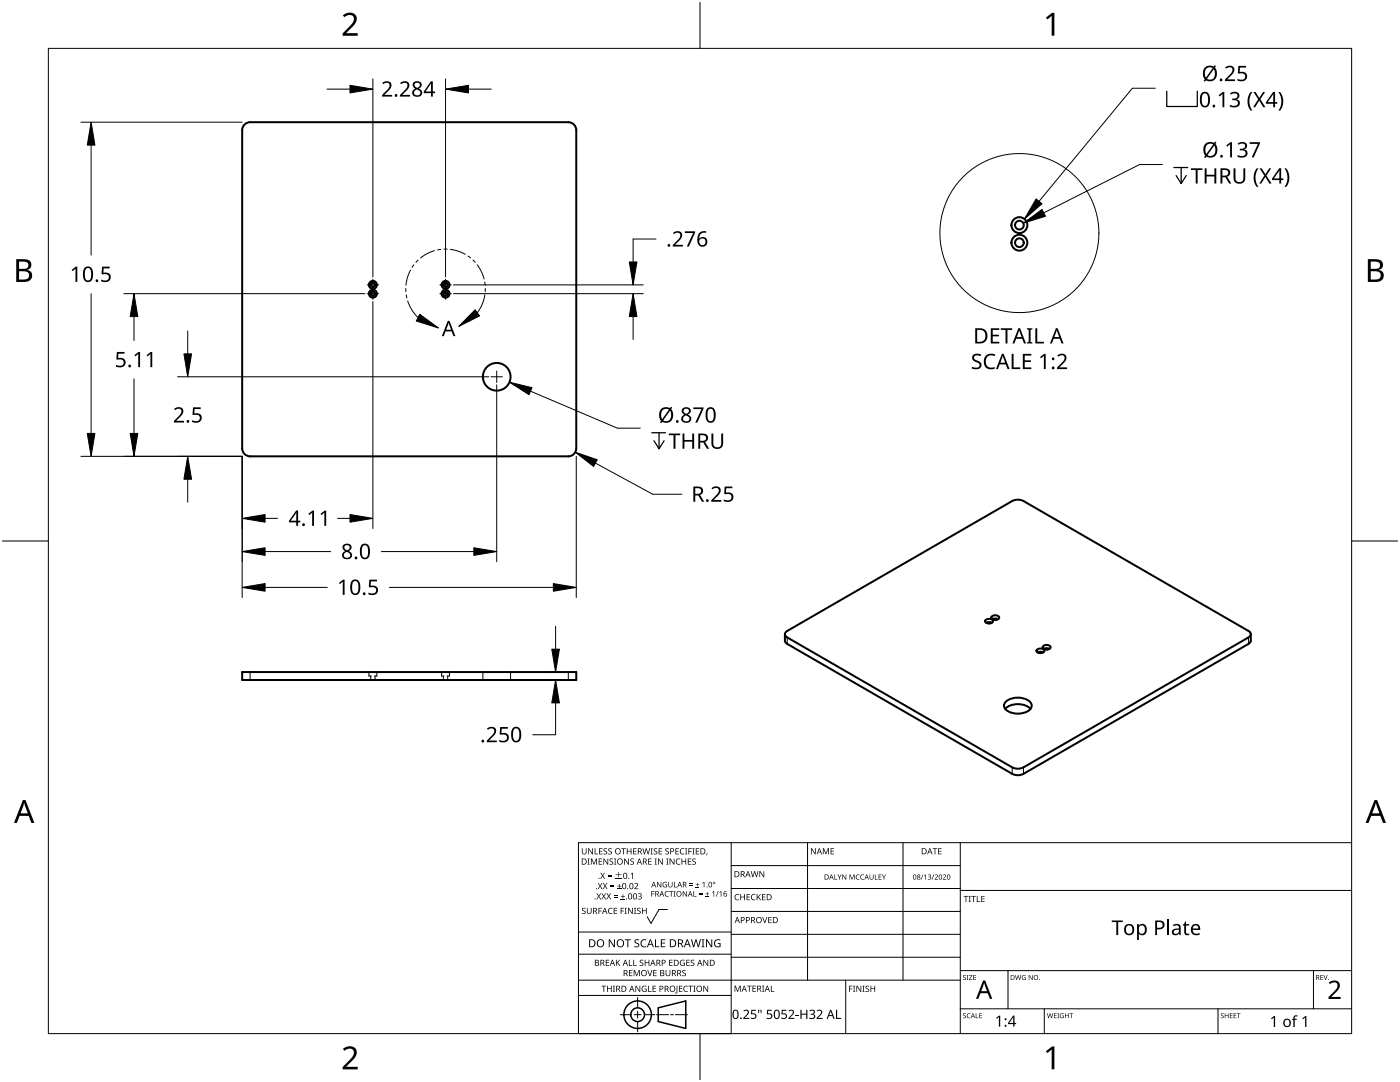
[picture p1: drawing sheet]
<svg xmlns="http://www.w3.org/2000/svg" width="279mm" height="216mm" viewBox="0 0 279 216" stroke-linecap="round" stroke-linejoin="round" font-family="sans-serif">
<path d="M73.6 134.1v.8h.5M74 134.9v.8M74.9 134.9v.8M75.2 134.1v.8h-.5M88.1 134.1v.8h.5M88.5 134.9v.8M89.4 134.9v.8M89.7 134.1v.8h-.5M96.4 134.1v1.6M101.9 134.1v1.6" fill="none" stroke="#000" stroke-width=".2"/>
<g fill="none" stroke="#000" stroke-width=".4">
<path d="M48.6 25l.8-.5 .5-.1h63.5a1.59 1.59 0 0 1 1.6 1.6v63.5a1.59 1.59 0 0 1-1.6 1.6h-63.5a1.59 1.59 0 0 1-1.6-1.6v-63.5zM48.3 134.1h66.7v1.6h-66.7zM156.6 126.5l.1 1.6 .4 .4 44.9 25.9a2.48 2.48 0 0 0 2.3 0l44.9-25.9 .4-.4v-1.6M156.9 126.1l45.1-26.1a2.48 2.48 0 0 1 2.3 0l44.9 25.9a.68 .68 0 0 1 .4 .6 .68 .68 0 0 1-.4 .7l-44.9 25.9a2.48 2.48 0 0 1-2.3 0l-44.9-25.9a.67 .67 0 0 1-.2-1.1zM196.7 123.8l.7-.3a.57 .57 0 0 1 .7 .6l-.7 .3a.57 .57 0 0 1-.7-.6zM196.8 124.3l.6-.2 .5 .2M197.2 124.4h.4M197.9 123l.7-.2a.57 .57 0 0 1 .8 .6l-.8 .3a.57 .57 0 0 1-.7-.7zM198.1 123.6l.5-.2 .6 .2M198.9 123.7h-.5M200.7 140a4 4 0 0 1 4.8 0 1.13 1.13 0 0 1-.4 1.9 3.7 3.7 0 0 1-4.6-.7l-.1-.4zM206.9 129.7l.7-.3a.57 .57 0 0 1 .8 .6l-.8 .3a.57 .57 0 0 1-.7-.6z"/>
<path d="M207.1 130.2l.5-.1 .6 .1M207.4 130.3h.5M208.2 129l.7-.3a.57 .57 0 0 1 .7 .6l-.7 .3a.57 .57 0 0 1-.7-.6zM209.1 129.6h-.5M209.4 129.5l-.5-.2-.6 .2M205.7 141.5a3.8 3.8 0 0 0-5.1 0"/>
<circle cx="74.4" cy="56.8" r=".43"/>
<circle cx="74.4" cy="58.6" r=".44"/>
<circle cx="74.4" cy="58.6" r=".79"/>
<circle cx="74.4" cy="56.8" r=".79"/>
<circle cx="88.9" cy="58.6" r=".43"/>
<circle cx="88.9" cy="56.8" r=".44"/>
<circle cx="88.9" cy="58.6" r=".79"/>
<circle cx="88.9" cy="56.8" r=".79"/>
<circle cx="203.4" cy="48.4" r=".87"/>
<circle cx="203.4" cy="44.9" r=".87"/>
<circle cx="203.4" cy="44.9" r="1.59"/>
<circle cx="203.4" cy="48.4" r="1.59"/>
<circle cx="99.1" cy="75.2" r="2.76"/>
</g>
<path d="M49.9 134.1v1.6M113.4 134.1v1.6M157.1 127.2v1.3M249.2 127.2v1.3M202 153.1v1.3M204.3 153.1v1.3" fill="none" stroke="#000" stroke-width=".2"/>
<circle cx="203.4" cy="46.5" r="15.9" fill="none" stroke="#000" stroke-width=".2"/>
<path d="M9.7 9.7h260v196.5h-260z" fill="none" stroke="#000" stroke-width=".2"/>
<path d="M139.7 .5v9.2M.5 108h9.2M269.7 108h9.2M139.7 206.2v9.2" fill="none" stroke="#000" stroke-width=".2"/>
<g fill="#000">
<path d="M68.4 3.1a1.64 1.64 0 0 1 2.8 .4 2.52 2.52 0 0 1-1.2 2.2l-.9 .9h2.3v.5h-3v-.4l1.2-1.2a1.95 1.95 0 0 0 .9-2.2 1.23 1.23 0 0 0-1.8 .1zM208.7 3.5l1.3-.9h.4v4.5h-.5v-4l-.9 .8zM68.4 209.3a1.64 1.64 0 0 1 2.8 .4 2.52 2.52 0 0 1-1.2 2.2l-.9 1h2.3v.5h-3v-.5l1.2-1.2a1.95 1.95 0 0 0 .9-2.1 1.23 1.23 0 0 0-1.8 .1zM208.7 209.8l1.3-1h.4v4.6h-.5v-4l-.9 .7z"/>
<path d="M3.2 51.7h1.3a1.28 1.28 0 0 1 1.7 1.3 1.04 1.04 0 0 1-.8 .9 1.23 1.23 0 0 1 1 1.5 1.23 1.23 0 0 1-1.6 .9h-1.6zM3.8 54.1v1.7h.9a.86 .86 0 0 0 1.1-.9 .86 .86 0 0 0-1.1-.8zM3.8 52.2v1.4h.8a.78 .78 0 0 0 1.1-.7 .78 .78 0 0 0-1.1-.7z"/>
<path d="M273 51.7h1.3a1.28 1.28 0 0 1 1.7 1.3 1.04 1.04 0 0 1-.9 .9 1.23 1.23 0 0 1 1 1.5 1.23 1.23 0 0 1-1.5 .9h-1.6zM273.6 54.1v1.7h.9a.86 .86 0 0 0 1.1-.9 .86 .86 0 0 0-1.2-.8zM273.6 52.2v1.4h.8a.78 .78 0 0 0 1-.7 .78 .78 0 0 0-1.1-.7z"/>
<path d="M4.6 159.6h.5l1.8 4.6h-.6l-.6-1.4h-1.8l-.5 1.4h-.6zM4.8 160.2l-.7 2.1h1.4z"/>
<path d="M274.3 159.6h.5l1.8 4.6h-.6l-.5-1.4h-1.8l-.6 1.4h-.6zM274.6 160.2l-.7 2.1h1.4z"/>
</g>
<g fill="none" stroke="#000" stroke-width=".2">
<path d="M145.9 168.1v38.1h-30.5v-38.1h154.3M145.9 172.7h45.7M145.9 177.3h45.7M161.2 168.1v27.5M180.2 168.1v27.5M191.6 168.1v38.1M191.6 177.7h78.1M115.4 198.6h30.5M115.4 195.6h76.2M115.4 190.4h30.5M115.4 186h30.5M127.3 199v2.1"/>
<path d="M133.2 181.5h-1.7l-1.6 2.8-.7-1.4M145.9 181.9h45.7M145.9 186.4h45.7M145.9 191h45.7M168.8 195.6v10.6M191.6 193.7h78.1M201.2 193.7v7.6M262.1 193.7v7.6M123.8 202.5h2.1M126.6 202.5h1.3M127.3 201.8v1.4M127.3 203.8v2.1"/>
<path d="M128.6 202.5h2.1M131 202.5h2.4M133.8 202.5h.6M134.8 202.5h2.4M191.6 201.3h78.1M208.4 201.3v4.9M243.1 201.3v4.9"/>
</g>
<g fill="#000">
<path d="M116.1 169.3h.2v.8a.32 .32 0 0 0 .3 .3 .32 .32 0 0 0 .3-.3v-.8h.2v.8a.47 .47 0 0 1-.5 .4 .47 .47 0 0 1-.5-.5zM117.3 171.3h.4l-.1 .1v1l.1 .1h-.4l.1-.1v-1zM117.4 169.3h.2l.6 1v-1h.1v1.2h-.1l-.7-1v1h-.1zM117.9 171.3h.3l.3 1 .4-1h.2v1.2h-.1v-1l-.4 1h-.1l-.4-1v1h-.2zM118.7 169.3h.1v1h.6v.2h-.7zM119 178.2h.2l.3 .5 .3-.5h.2l-.4 .6 .4 .7h-.2l-.3-.6-.3 .6h-.2l.4-.7zM119.5 171.3h.7v.1h-.6v.4h.5v.2h-.5v.4h.6v.1h-.7zM119.6 169.3h.6v.1h-.5v.4h.5v.1h-.5v.4h.5v.2h-.6zM119.3 176.2h.2l.3 .5 .3-.5h.1l-.3 .6 .4 .6h-.2l-.3-.5-.4 .5h-.1l.4-.6zM119.8 174.2h.2l.3 .4 .3-.4h.1l-.3 .5 .4 .7h-.2l-.3-.6-.4 .6h-.1l.4-.7zM120 178.2h.2l.3 .5 .3-.5h.2l-.4 .6 .4 .7h-.2l-.3-.6-.3 .6h-.2l.4-.7zM120.5 169.4l.4-.1h.3l-.1 .1a.25 .25 0 0 0-.4-.1 .25 .25 0 0 0 0 .4 .4 .4 0 0 1 .5 .3 .4 .4 0 0 1-.3 .5 .4 .4 0 0 1-.5-.2h.2a.27 .27 0 0 0 .4-.1 .27 .27 0 0 0-.3-.3l-.2-.2z"/>
<path d="M120.3 176.2h.2l.3 .5 .3-.5h.1l-.3 .6 .4 .6h-.2l-.3-.5-.4 .5h-.1l.4-.6zM121.3 174.9h.8v.1h-.8zM121.3 174.5h.8v.2h-.8zM120.4 171.3h.2l.6 1v-1h.2v1.2h-.2l-.6-1v1h-.2zM121.8 176.9h.8v.1h-.8zM121.8 176.6h.8v.1h-.8zM121 178.2h.2l.3 .5 .3-.5h.2l-.4 .6 .4 .7h-.2l-.3-.6-.3 .6h-.2l.4-.7zM121.4 169.4l.5-.1h.2v.1a.25 .25 0 0 0-.4-.1 .25 .25 0 0 0 0 .4 .4 .4 0 0 1 .4 .3 .4 .4 0 0 1-.2 .5 .4 .4 0 0 1-.5-.2h.1a.27 .27 0 0 0 .5-.1 .27 .27 0 0 0-.4-.3l-.2-.2zM121.7 171.4l.4-.1 .3 .1-.1 .1a.25 .25 0 0 0-.4-.1 .25 .25 0 0 0 0 .4 .4 .4 0 0 1 .5 .3 .4 .4 0 0 1-.3 .5 .4 .4 0 0 1-.5-.3l.2 .1a.27 .27 0 0 0 .4-.2 .27 .27 0 0 0-.3-.3l-.2-.2zM122.5 179h.8v.1h-.8zM122.5 178.6h.8v.2h-.8zM122.9 175.2h1.2v.1h-1.2z"/>
<path d="M122.5 171.3h.5l-.2 .1v1l.2 .1h-.5l.2-.1v-1zM123.2 177.3h.8v.1h-.8zM123.5 176.4h.2v.4h.3v.1h-.3v.3h-.2v-.3h-.3v-.1h.3zM123.9 179.3h.8v.2h-.8zM122.9 174.5h.5v-.5h.1v.5h.6v.1h-.6v.5h-.1v-.5h-.5zM124.3 178.4h.1v.4h.3v.1h-.3v.4h-.1v-.4h-.4v-.1h.4zM124 169.3h.9v.1h-.4v1.1h-.1v-1.1h-.4zM124.6 171.3h.1l.7 1v-1h.1v1.2h-.2l-.6-1v1h-.1zM125.1 169.3h.1v.5h.7v-.5h.1v1.2h-.1v-.6h-.7v.6h-.1zM125.9 174.4l.4-.2v1.2h-.1v-1.1l-.3 .2zM125.8 171.4l.5-.1 .2 .1v.1a.25 .25 0 0 0-.4-.1 .25 .25 0 0 0 0 .4 .4 .4 0 0 1 .4 .3 .4 .4 0 0 1-.2 .5 .4 .4 0 0 1-.5-.3l.1 .1a.27 .27 0 0 0 .5-.2 .27 .27 0 0 0-.4-.3l-.2-.2zM126.4 169.3h.6v.1h-.5v.4h.5v.1h-.5v.4h.5v.2h-.6z"/>
<path d="M126.6 176.3a.44 .44 0 0 1 .7 .1 .44 .44 0 0 1-.3 .6l-.2 .3h.6v.1h-.8l.3-.4a.33 .33 0 0 0 .3-.4 .33 .33 0 0 0-.3-.3l-.2 .1zM127.3 178.4a.38 .38 0 0 1 .5-.2 .38 .38 0 0 1 .2 .6h-.2a.36 .36 0 0 1 .3 .5 .36 .36 0 0 1-.6 .2l-.2-.1 .1-.1a.29 .29 0 0 0 .4 .1 .29 .29 0 0 0 0-.5h-.3v-.1a.27 .27 0 0 0 .4-.1 .27 .27 0 0 0-.2-.4 .27 .27 0 0 0-.3 .2zM128.2 169.3h.2l.2 1 .3-1h.2l.2 1 .3-1h.1l-.3 1.2h-.1l-.3-1.1-.3 1.1h-.2zM129.4 171.3h.6v.1h-.5v.4h.5v.2h-.5v.4h.5v.1h-.6zM130 177.8h.6v.1h-.5v.4h.5v.1h-.5v.5h-.1zM129.8 169.3h.5l-.2 .1v1l.2 .1h-.5l.2-.1v-1zM130.7 171.3h.4l-.1 .1v1l.1 .1h-.4l.1-.1v-1zM130.5 169.4l.4-.1h.3l-.1 .1a.25 .25 0 0 0-.4-.1 .25 .25 0 0 0 0 .4 .4 .4 0 0 1 .5 .3 .4 .4 0 0 1-.3 .5 .4 .4 0 0 1-.5-.2h.2a.27 .27 0 0 0 .4-.1 .27 .27 0 0 0-.3-.3l-.2-.2zM131.1 176h.2l.5 .9v-.9h.2v1.1h-.2l-.6-.9v.9h-.1zM131.4 169.3h.7v.1h-.5v.4h.5v.1h-.5v.4h.5v.2h-.7zM131.3 171.3h.2l.7 1-.1-1h.2v1.2h-.2l-.6-1v1h-.2zM132.4 176.1l.4-.1h.3v.1a.45 .45 0 0 0-.7 .4 .45 .45 0 0 0 .6 .4v-.3h-.3v-.1h.4v.5a.6 .6 0 0 1-.8-.1 .6 .6 0 0 1 .1-.8z"/>
<path d="M132.8 177.9l.4-.1 .3 .1-.1 .1a.44 .44 0 0 0-.6 .4 .44 .44 0 0 0 .6 .4 .52 .52 0 0 1-.7-.1 .52 .52 0 0 1 .1-.8zM133 171.3h.4l-.1 .1v1l.1 .1h-.4l.1-.1v-1zM132.8 169.4l.4-.1h.3l-.1 .1a.25 .25 0 0 0-.3-.1 .25 .25 0 0 0 0 .4 .4 .4 0 0 1 .4 .3 .4 .4 0 0 1-.3 .5 .4 .4 0 0 1-.4-.2h.1a.27 .27 0 0 0 .5-.1 .27 .27 0 0 0-.4-.3l-.2-.2zM133.5 177.8h.9v.1h-.4v1h-.1v-1h-.4zM133.4 176h.1v.7a.28 .28 0 0 0 .3 .3 .28 .28 0 0 0 .3-.3v-.7h.1v.7a.42 .42 0 0 1-.4 .4 .42 .42 0 0 1-.4-.4zM134.5 176h.1v.9h.5v.2h-.6zM133.6 171.3h.2l.7 1v-1h.1v1.2h-.2l-.6-1v1h-.2zM134.4 177.8h.4l-.1 .1v.9l.1 .1h-.4l.2-.1v-.9zM135 171.5l.5-.2 .3 .1-.1 .1a.49 .49 0 0 0-.7 .4 .49 .49 0 0 0 .7 .5 .52 .52 0 0 1-.6 0 .52 .52 0 0 1-.2-.6zM134.8 169.3h.7v.1h-.6v.4h.5v.1h-.5v.4h.6v.2h-.7zM135.8 169.4l.5-.2 .3 .1-.1 .1a.49 .49 0 0 0-.7 .5 .49 .49 0 0 0 .8 .4 .52 .52 0 0 1-.7 .1 .52 .52 0 0 1-.2-.6zM136 171.3h.2v.5h.6v-.5h.1v1.2h-.1v-.5h-.6v.5h-.2z"/>
<path d="M136.2 177.8h.2l.6 .9v-.9h.1v1.1h-.1l-.6-.9v.9h-.2zM136.7 169.3h.5l-.2 .1v1l.2 .1h-.5l.2-.1v-1zM137.4 169.3h.7v.1h-.6v.4h.5v.2h-.5v.5h-.1zM137.6 176.6h.7v.1h-.7zM137.6 176.3h.7v.1h-.7zM137.3 171.3h.6v.1h-.5v.4h.5v.2h-.5v.4h.5v.1h-.6zM138.4 177.8h.1v1h.5v.1h-.6zM138.2 169.3h.4l-.1 .1v1l.1 .1h-.4l.1-.1v-1zM138.8 177h.8v.1h-.8zM138.2 171.4l.4-.1 .3 .1-.1 .1a.25 .25 0 0 0-.4-.1 .25 .25 0 0 0 0 .4 .4 .4 0 0 1 .5 .3 .4 .4 0 0 1-.3 .5 .4 .4 0 0 1-.5-.3l.2 .1a.27 .27 0 0 0 .4-.2 .27 .27 0 0 0-.3-.3l-.2-.2zM139.1 176.1h.1v.4h.4v.1h-.4v.3h-.1v-.3h-.3v-.1h.3zM139.5 178.5h.7v.1h-.7z"/>
<path d="M139.5 178.2h.7v.1h-.7zM138.9 169.3h.6v.1h-.5v.4h.5v.1h-.5v.4h.5v.2h-.6zM140.2 176.2l.4-.2v1.1h-.2v-1l-.2 .2zM140.8 178.8h.7v.1h-.7zM141 170.3h.2l-.3 .4zM141.1 178h.1v.3h.3v.1h-.3v.3h-.1v-.3h-.3v-.1h.3zM142.1 178l.4-.2v1.1h-.1v-.9l-.2 .1zM143.3 177.8h.1l-.4 1.1h-.1zM143.6 178l.4-.2v1.1h-.2v-.9l-.2 .1zM146.8 178.6l.4-.2 .3 .1v.1a.49 .49 0 0 0-.7 .4 .49 .49 0 0 0 .7 .5 .52 .52 0 0 1-.7 0 .52 .52 0 0 1-.2-.6zM147.7 178.4h.2v.5h.6v-.5h.2v1.2h-.2v-.5h-.6v.5h-.2zM149 178.4h.7v.1h-.5v.4h.4v.2h-.4v.4h.5v.1h-.7z"/>
<path d="M150 178.6l.5-.2 .3 .1-.1 .1a.49 .49 0 0 0-.7 .4 .49 .49 0 0 0 .8 .5 .52 .52 0 0 1-.7 0 .52 .52 0 0 1-.2-.6zM149.8 173.8h.2l.2 1.1 .3-1.1h.2l.3 1.1 .2-1.1h.2l-.3 1.2h-.2l-.3-1-.3 1h-.1zM151 178.4h.2v.6l.5-.6h.2l-.5 .5 .5 .7h-.2l-.4-.6-.1 .6h-.2zM151.6 173.8h.1l.7 1v-1h.1v1.2h-.2l-.6-1v1h-.1zM152.1 178.4h.7v.1h-.6v.4h.5v.2h-.5v.4h.6v.1h-.7zM161.8 169.3h.2l.7 1v-1h.1v1.2h-.2l-.6-1v1h-.2zM164.2 169.3h.2l.4 .9 .4-.9h.2v1.2h-.1v-1.1l-.4 1.1h-.1l-.4-1.1v1.1h-.2zM165.8 169.3h.6v.1h-.5v.4h.5v.1h-.5v.4h.5v.2h-.6zM166.5 174.5h.2v.9h.4v.1h-.6zM167.1 174.5h.2l.2 .5 .3-.5h.1l-.3 .6v.4h-.1v-.4zM168.1 174.5h.1l.6 .8v-.8h.1v1h-.2l-.5-.8v.8h-.1zM169.5 174.5h.2l.3 .8 .4-.8h.2v1h-.2v-.9l-.4 .9-.3-.9v.9h-.2z"/>
<path d="M170.9 174.6l.5-.1h.2l-.1 .2a.41 .41 0 0 0-.6 .3 .41 .41 0 0 0 .6 .4 .48 .48 0 0 1-.7-.1 .48 .48 0 0 1 .1-.7zM171.8 174.6l.5-.1h.2l-.1 .2a.41 .41 0 0 0-.6 .3 .41 .41 0 0 0 .6 .4 .48 .48 0 0 1-.7-.1 .48 .48 0 0 1 .1-.7zM173.5 174.5h.2v.7a.26 .26 0 0 0 .2 .2 .26 .26 0 0 0 .3-.2v-.7h.1v.7a.39 .39 0 0 1-.4 .3 .39 .39 0 0 1-.4-.3zM174.6 174.5h.1v.9h.5v.1h-.6zM175.3 174.5h.6v.1h-.4v.3h.4v.1h-.4v.4h.4v.1h-.6zM176 174.5h.1l.3 .5 .3-.5h.1l-.3 .6v.4h-.2v-.4zM184.2 174.5h.1l-.4 1h-.1zM184.4 174.7l.4-.2v1h-.1v-.9l-.2 .2zM185.2 174.6a.32 .32 0 0 1 .5-.1 .32 .32 0 0 1 0 .5h-.1a.32 .32 0 0 1 .2 .4 .32 .32 0 0 1-.5 .1l-.1-.1a.26 .26 0 0 0 .4 .1 .26 .26 0 0 0 0-.4l-.3-.2a.23 .23 0 0 0 .4 0 .23 .23 0 0 0-.1-.4 .23 .23 0 0 0-.4 .2zM186.3 174.5h.1l-.3 1h-.2zM186.1 169.3h.9v.1h-.3v1.1h-.2v-1.1h-.4zM186.5 174.6a.37 .37 0 0 1 .6 0 .37 .37 0 0 1-.2 .6l-.2 .2h.5v.1h-.7l.3-.4a.27 .27 0 0 0 .3-.3 .27 .27 0 0 0-.4-.2z"/>
<path d="M187.2 169.3h.7v.1h-.5v.4h.5v.1h-.5v.4h.5v.2h-.7zM188.2 174.6a.37 .37 0 0 1 .6 0 .37 .37 0 0 1-.3 .6l-.2 .2h.5v.1h-.6l.2-.4a.27 .27 0 0 0 .3-.3 .27 .27 0 0 0-.4-.2zM192.3 178.8h.9v.1h-.3v1.1h-.2v-1.1h-.4zM193.3 178.8h.5l-.2 .1v1l.2 .1h-.5l.2-.1v-1zM193.8 178.8h1v.1h-.4v1.1h-.2v-1.1h-.4zM194.9 178.8h.2v1.1h.5v.1h-.7zM195.8 178.8h.7v.1h-.5v.4h.5v.1h-.5v.5h.5v.1h-.7zM116.2 181.3l.4-.2 .3 .1-.1 .1a.25 .25 0 0 0-.4-.1 .25 .25 0 0 0 0 .4 .4 .4 0 0 1 .5 .3 .4 .4 0 0 1-.3 .5 .4 .4 0 0 1-.5-.2h.2a.27 .27 0 0 0 .4-.1 .27 .27 0 0 0-.3-.3l-.2-.2zM117.1 181.1h.2v.8a.32 .32 0 0 0 .3 .3 .32 .32 0 0 0 .3-.3v-.8h.2v.8a.47 .47 0 0 1-.5 .5 .47 .47 0 0 1-.5-.5zM119.4 181.1h.7v.2h-.5v.4h.5v.1h-.5v.6h-.2zM120 196.7h1v.1h-.4v1.1h-.2v-1.1h-.4zM120.9 191.5h.7v.1h-.6v.4h.5v.2h-.5v.4h.6v.1h-.7z"/>
<path d="M121.5 181.3l.4-.2 .4 .1-.1 .1a.49 .49 0 0 0-.7 .5 .49 .49 0 0 0 .7 .4 .52 .52 0 0 1-.6 .1 .52 .52 0 0 1-.3-.6zM121.1 196.7h.2v.5h.6v-.5h.2v1.2h-.2v-.6h-.6v.6h-.2zM121.5 187.4h.2l.9 1.3v-1.3h.1v1.6h-.2l-.8-1.3v1.3h-.2zM122.3 196.7h.4l-.1 .1v1l.1 .1h-.4l.2-.1v-1zM122.5 181.1h.7v.2h-.6v.4h.5v.1h-.5v.4h.6v.2h-.7zM122.9 191.5h.2v.6l.5-.6h.2l-.5 .5 .5 .7h-.2l-.4-.6-.1 .6h-.2zM123.9 181.1h.6v.2h-.5v.4h.5v.1h-.5v.6h-.1zM124.7 181.1h.4l-.2 .2v.9l.2 .2h-.4l.1-.2v-.9zM124.7 187.4h1.2v.2h-.5v1.4h-.2v-1.4h-.5zM125.5 191.5h.2v1.1h.5v.1h-.7zM125.5 193.6h.7v.1h-.5v.4h.5v.1h-.5v.4h.5v.2h-.7zM125.3 181.1h.2l.7 1.1-.1-1.1h.2v1.3h-.2l-.6-1v1h-.2z"/>
<path d="M126.4 191.5h.1v1.1h.6v.1h-.7zM126.5 181.1h.5l-.2 .2v.9l.2 .2h-.5l.2-.2v-.9zM126.5 193.6h.2l.4 1 .4-1h.2v1.2h-.2v-1.1l-.4 1.1h-.1l-.4-1.1v1.1h-.1zM126.7 187.6l.3-.2 .6 .1-.2 .1a.33 .33 0 0 0-.6 .2 .33 .33 0 0 0 .4 .4 .47 .47 0 0 1 .4 .6 .47 .47 0 0 1-.7 .2h-.3v-.2h.2a.35 .35 0 0 0 .6-.2 .35 .35 0 0 0-.5-.4l-.3-.2zM126.8 196.7h.2l.6 1v-1h.2v1.2h-.2l-.7-1 .1 1h-.2zM127.2 181.3l.4-.2 .3 .1-.1 .1a.25 .25 0 0 0-.4-.1 .25 .25 0 0 0 0 .4 .4 .4 0 0 1 .5 .3 .4 .4 0 0 1-.3 .5 .4 .4 0 0 1-.5-.2h.2a.27 .27 0 0 0 .4-.1 .27 .27 0 0 0-.3-.3l-.2-.2zM127.7 191.6l.4-.1 .3 .1-.1 .1a.25 .25 0 0 0-.3-.1 .25 .25 0 0 0 0 .4 .4 .4 0 0 1 .4 .3 .4 .4 0 0 1-.3 .5 .4 .4 0 0 1-.4-.3l.1 .1a.27 .27 0 0 0 .5-.2 .27 .27 0 0 0-.4-.3l-.2-.2zM128 187.6l.6-.2 .4 .1-.1 .2a.63 .63 0 0 0-.9 .5 .63 .63 0 0 0 1 .6v.2a.83 .83 0 0 1-1.1-.3 .83 .83 0 0 1 .1-1.1zM128.2 196.8l.6-.1 .2 .1v.1a.5 .5 0 0 0-.8 .4 .5 .5 0 0 0 .7 .5v-.4h-.3v-.1h.4v.6a.66 .66 0 0 1-.8-.2 .66 .66 0 0 1 0-.9zM128.1 181.1h.2v.6h.6v-.6h.2v1.3h-.2v-.6h-.6v.6h-.2zM129.2 193.6h.1l.4 1 .3-1h.2l-.4 1.2h-.2zM129.3 196.7h.2v1.1h.5v.1h-.7z"/>
<path d="M128.7 191.5h.1v.5h.6v-.5h.2v1.2h-.2v-.5h-.6v.5h-.1zM130.7 187.4h.2v1.4h.7v.2h-.9zM130.2 196.7h.7v.1h-.5v.4h.5v.1h-.5v.5h.5v.1h-.7zM130.4 193.6h.6v.1h-.5v.4h.5v.1h-.5v.4h.5v.2h-.6zM131.9 187.4h.9v.2h-.7v.5h.6v.2h-.6v.5h.7v.2h-.9zM132.8 193.6h.2v.7a.32 .32 0 0 0 .3 .4 .32 .32 0 0 0 .3-.4v-.7h.2v.7a.47 .47 0 0 1-.5 .5 .47 .47 0 0 1-.5-.5zM133.5 191.5h.7v.1h-.5v.4h.5v.2h-.5v.4h.5v.1h-.7zM135 196.7h.2v1.3l-.1 .2h-.3l-.1-.1 .3-.2zM135.5 196.7h.7v.1h-.5v.4h.4v.1h-.4v.5h.5v.1h-.7zM135.8 191.7l.5-.2 .4 .1-.1 .1a.5 .5 0 0 0-.8 .4 .5 .5 0 0 0 .7 .5v-.4h-.2v-.1h.4v.6a.66 .66 0 0 1-.9-.1 .66 .66 0 0 1 0-.9zM136.2 193.7l.4-.2 .3 .1-.1 .1a.25 .25 0 0 0-.4-.1 .25 .25 0 0 0 0 .4 .4 .4 0 0 1 .5 .3 .4 .4 0 0 1-.3 .5 .4 .4 0 0 1-.5-.2h.2a.27 .27 0 0 0 .5-.1 .27 .27 0 0 0-.4-.3l-.2-.2zM136.5 196.8l.5-.1 .3 .1-.1 .1a.49 .49 0 0 0-.7 .4 .49 .49 0 0 0 .8 .4 .52 .52 0 0 1-.7 .1 .52 .52 0 0 1-.2-.6z"/>
<path d="M137 191.5h.6v.1h-.5v.4h.5v.2h-.5v.4h.5v.1h-.6zM137.4 196.7h.9v.1h-.4v1.1h-.1v-1.1h-.4zM137.9 191.6l.4-.1 .3 .1-.1 .1a.25 .25 0 0 0-.4-.1 .25 .25 0 0 0 0 .4 .4 .4 0 0 1 .5 .3 .4 .4 0 0 1-.3 .5 .4 .4 0 0 1-.5-.3l.2 .1a.27 .27 0 0 0 .4-.2 .27 .27 0 0 0-.3-.3l-.2-.2zM138.4 196.7h.4l-.1 .1v1l.1 .1h-.4l.1-.1v-1zM137.9 187.4h.2l.3 1.4 .4-1.4h.2l.4 1.4 .3-1.4h.2l-.4 1.6h-.2l-.4-1.3-.4 1.3h-.2zM140 187.4h.6l-.2 .2v1.3l.2 .1h-.6l.2-.1v-1.3zM140.4 196.7h.1l.7 1v-1h.1v1.2h-.1l-.7-1v1h-.1zM140.4 191.5h.2l.6 1v-1h.1v1.2h-.1l-.7-1v1h-.1zM140.9 187.4h.2l.9 1.3v-1.3h.1v1.6h-.2l-.8-1.3v1.3h-.2zM142.7 187.6l.7-.2 .4 .1-.1 .2a.65 .65 0 0 0-1 .5 .65 .65 0 0 0 .9 .6v-.4h-.3v-.2h.5v.7a.86 .86 0 0 1-1.1-.1 .86 .86 0 0 1 0-1.2zM146.6 196.7h.2l.4 1 .4-1h.2v1.2h-.1v-1.1l-.4 1.1h-.2l-.4-1.1v1.1h-.1zM149.1 196.7h.9v.1h-.4v1.1h-.1v-1.1h-.4z"/>
<path d="M150.2 196.7h.7v.1h-.6v.4h.5v.1h-.5v.5h.6v.1h-.7zM152.1 183h.2l.3 1 .4-1h.1l-.4 1.2h-.1zM152.1 196.7h.4l-.1 .1v1l.1 .1h-.4l.1-.1v-1zM153.8 196.7h.2v1.1h.5v.1h-.7zM153.3 183h.7v.1h-.5v.4h.5v.1h-.5v.5h.5v.1h-.7zM169.5 196.7h.6v.1h-.5v.5h.5v.1h-.5v.5h-.1zM170.2 196.7h.5l-.2 .1v1l.2 .1h-.5l.2-.1v-1zM170.9 196.7h.2l.6 1v-1h.2v1.2h-.2l-.6-1v1h-.2zM172.1 196.7h.5l-.2 .1v1l.2 .1h-.5l.2-.1v-1zM172.8 196.8l.4-.1h.2v.2a.25 .25 0 0 0-.4-.1 .25 .25 0 0 0 0 .4 .4 .4 0 0 1 .5 .3 .4 .4 0 0 1-.3 .4 .4 .4 0 0 1-.5-.2l.2 .1a.27 .27 0 0 0 .4-.2 .27 .27 0 0 0-.3-.3l-.3-.2zM173.7 196.7h.2v.5h.6v-.5h.2v1.2h-.2v-.6h-.6v.6h-.2zM192.2 194.7l.4-.1h.2l-.1 .1a.24 .24 0 0 0-.3 0 .24 .24 0 0 0-.1 .3 .24 .24 0 0 0 .4 .1 .31 .31 0 0 1 0 .4 .31 .31 0 0 1-.5-.1 .24 .24 0 0 0 .3 .1 .24 .24 0 0 0 .1-.3l-.4-.3z"/>
<path d="M192.9 194.6h.4l-.1 .1v.7l.1 .1h-.4l.1-.1v-.7zM193.4 194.6h.6l-.5 .8h.6v.1h-.7l.5-.8h-.5zM194.2 194.6h.6v.1h-.4v.3h.4v.1h-.4v.3h.4v.1h-.6zM202.6 194.6h.1l.2 .8 .2-.8h.2l.2 .8 .2-.8h.1l-.2 .9h-.2l-.2-.8-.2 .8h-.2zM204 194.7l.4-.1h.3l-.1 .1a.4 .4 0 0 0-.6 .4 .4 .4 0 0 0 .6 .3v-.3l-.2-.1h.3v.5a.53 .53 0 0 1-.7-.1 .53 .53 0 0 1 0-.7zM205.3 194.6h.1l.6 .8v-.8h.1v.9h-.2l-.5-.8v.8h-.1zM221.9 183.7h2.2v.3h-.9v2.6h-.4v-2.6h-.9zM236.5 183.9h.2v.5h.6v.3h-.6v1.2l.2 .4h.4v.3a.67 .67 0 0 1-1-.7v-1.2h-.3v-.2l.3-.1zM263.5 194.6h.6v.1h-.5v.3h.4v.1h-.4v.3h.5v.1h-.6zM264.1 194.6h.2l.2 .8 .3-.8h.2l-.4 .9h-.1zM265.2 196.1a1.21 1.21 0 0 1 1.4-.5 1.21 1.21 0 0 1 .8 1.2l-.3 .7-1.4 1.4h1.8v.4h-2.4v-.3l1-1a1.36 1.36 0 0 0 .7-1.8 1.1 1.1 0 0 0-1.4 .2zM148.4 201.7a.63 .63 0 0 1 1 0 .63 .63 0 0 1-.3 .9l-.5 .5h.9v.2h-1.2v-.2l.7-.6a.43 .43 0 0 0 .2-.7 .43 .43 0 0 0-.7 0z"/>
<path d="M149.9 201.5h1v.2h-.8v.5a.62 .62 0 0 1 .9 .6 .62 .62 0 0 1-1 .5l-.2-.1v-.2l.1 .1a.45 .45 0 0 0 .7 0 .45 .45 0 0 0-.1-.7h-.6zM151.3 201.5h.2v.7h-.2zM151.8 201.5h.2v.7h-.2zM153.1 201.5h.9v.2h-.7v.5a.62 .62 0 0 1 .9 .6 .62 .62 0 0 1-1 .5l-.2-.1v-.2l.1 .1a.45 .45 0 0 0 .7 0 .45 .45 0 0 0-.1-.7h-.7zM156 201.5h.9v.2h-.7v.5a.62 .62 0 0 1 .9 .6 .62 .62 0 0 1-1 .5l-.2-.1v-.2l.1 .1a.45 .45 0 0 0 .7 0 .45 .45 0 0 0-.1-.7h-.6zM157.4 201.7a.63 .63 0 0 1 1 0 .63 .63 0 0 1-.3 .9l-.5 .5h.9v.2h-1.2v-.2l.7-.6a.43 .43 0 0 0 .2-.7 .43 .43 0 0 0-.7 0zM158.8 202.5h.6v.2h-.6zM159.7 201.5h.3v.8h.9v-.8h.2v1.8h-.2v-.8h-.9v.8h-.3zM161.5 201.7a.6 .6 0 0 1 .8-.3 .6 .6 0 0 1 .3 .7l-.3 .3a.51 .51 0 0 1 .4 .6 .51 .51 0 0 1-.7 .3l-.5-.1v-.2l.4 .1a.38 .38 0 0 0 .6-.2 .38 .38 0 0 0-.5-.4h-.2v-.2h.2a.36 .36 0 0 0 .4-.5 .36 .36 0 0 0-.7-.1l-.1 .1zM163 201.7a.63 .63 0 0 1 1 0 .63 .63 0 0 1-.3 .9l-.5 .5h1v.2h-1.2v-.2l.6-.6a.43 .43 0 0 0 .2-.7 .43 .43 0 0 0-.7 0zM166.8 201.5h.3v1.6h.8v.2h-1.1zM192.2 202.3l.4-.1h.2l-.1 .1a.24 .24 0 0 0-.3 0 .24 .24 0 0 0-.1 .3 .24 .24 0 0 0 .4 .1 .31 .31 0 0 1 0 .5 .31 .31 0 0 1-.5-.2 .24 .24 0 0 0 .3 .1 .24 .24 0 0 0 .1-.3l-.4-.2z"/>
<path d="M193.1 202.3l.3-.1h.3l-.1 .1a.39 .39 0 0 0-.5 .4 .39 .39 0 0 0 .5 .3 .46 .46 0 0 1-.6 0 .46 .46 0 0 1 .1-.7zM194.7 202.2h.1v.8h.5v.2h-.6zM195.4 202.2h.6v.1h-.4v.3h.4v.1h-.4v.4h.4v.1h-.6zM198.8 203.1l.6-.4h.2v2.1h-.2v-1.9l-.5 .4zM209 202.2h.1l.2 .8 .2-.8h.1l.3 .8 .2-.8h.1l-.3 1h-.1l-.2-.9-.3 .9h-.1zM210.3 202.2h.6v.1h-.4v.3h.3v.1h-.3v.4h.4v.1h-.6zM211 202.2h.4l-.2 .1v.8l.2 .1h-.4l.1-.1v-.8zM211.6 202.3l.7-.1-.1 .1a.4 .4 0 0 0-.6 .4 .4 .4 0 0 0 .6 .3v-.2l-.2-.2h.3v.5a.53 .53 0 0 1-.7-.1 .53 .53 0 0 1 0-.7zM212.5 202.2h.2v.4h.5v-.4h.1v1h-.1v-.5h-.5v.5h-.2zM213.4 202.2h.8v.1h-.3v.9h-.2v-.9h-.3zM243.7 202.3l.3-.1h.2v.1a.24 .24 0 0 0-.3 0 .24 .24 0 0 0-.1 .3 .24 .24 0 0 0 .3 .1 .31 .31 0 0 1 0 .5 .31 .31 0 0 1-.5-.2 .24 .24 0 0 0 .4 .1 .24 .24 0 0 0 0-.3l-.3-.2zM244.4 202.2h.2v.4h.5v-.4h.1v1h-.1v-.5h-.5v.5h-.2z"/>
<path d="M245.4 202.2h.6v.1h-.4v.3h.4v.1h-.4v.4h.4v.1h-.6zM246.2 202.2h.5v.1h-.4v.3h.4v.1h-.4v.4h.4v.1h-.5zM246.8 202.2h.8v.1h-.3v.9h-.2v-.9h-.3zM253.7 203.2l.6-.5h.2v2.2h-.3v-1.9l-.4 .4zM258.2 202.7l.3-.1h.5l-.1 .3-.4-.1-.1 .2v.3h.4v.2h-.4v1.4h-.3v-1.4h-.3l.3-.2zM259.9 203.2l.6-.5h.2v2.2h-.2v-1.9l-.5 .4z"/>
<path d="M116.1 171.3h.4a.61 .61 0 0 1 .6 .6 .61 .61 0 0 1-.6 .6h-.4zM116.3 171.4v1h.1a.48 .48 0 0 0 .5-.5 .48 .48 0 0 0-.4-.5z"/>
<path d="M122.7 169.9a.61 .61 0 0 1 1.2 0 .61 .61 0 0 1-1.2 0zM122.9 169.9a.45 .45 0 0 0 .9 0 .45 .45 0 0 0-.9 0z"/>
<path d="M123.1 171.9a.61 .61 0 0 1 1.2 0 .61 .61 0 0 1-1.2 0zM123.3 171.9a.45 .45 0 0 0 .9 0 .45 .45 0 0 0-.9 0z"/>
<path d="M124.3 176.3a.5 .5 0 0 1 .7 .1 .5 .5 0 0 1 0 .6 .44 .44 0 0 1-.6 .4 .44 .44 0 0 1-.2-.7zM124.4 176.4a.48 .48 0 0 0-.1 .5 .48 .48 0 0 0 .4 .3l.1-.7-.2-.2z"/>
<path d="M124.5 174.2a.5 .5 0 0 1 .6 .1 .5 .5 0 0 1 .1 .7 .44 .44 0 0 1-.6 .4 .44 .44 0 0 1-.2-.7zM124.6 174.3a.48 .48 0 0 0-.2 .6 .48 .48 0 0 0 .5 .3l.1-.7-.2-.2z"/>
<path d="M125.5 178.3a.5 .5 0 0 1 .6 .1 .5 .5 0 0 1 0 .7 .44 .44 0 0 1-.5 .3 .44 .44 0 0 1-.2-.6zM125.6 178.4a.48 .48 0 0 0-.2 .6 .48 .48 0 0 0 .5 .3l.1-.8-.2-.1z"/>
<path d="M125.8 176.3a.5 .5 0 0 1 .6 .1 .5 .5 0 0 1 0 .6 .44 .44 0 0 1-.6 .4 .44 .44 0 0 1-.2-.7zM125.8 176.4a.48 .48 0 0 0-.1 .5 .48 .48 0 0 0 .5 .3v-.7l-.1-.2z"/>
<path d="M126.5 178.3a.5 .5 0 0 1 .6 .1 .5 .5 0 0 1 0 .7 .44 .44 0 0 1-.6 .3 .44 .44 0 0 1-.2-.6zM126.6 178.4a.48 .48 0 0 0-.2 .6 .48 .48 0 0 0 .5 .3v-.8l-.1-.1z"/>
<path d="M127.3 169.3h.3a.35 .35 0 0 1 .5 .2 .35 .35 0 0 1-.3 .4l.4 .6h-.2l-.3-.5h-.3v.5h-.1zM127.4 169.4v.4h.2a.23 .23 0 0 0 .3-.2 .23 .23 0 0 0-.3-.2z"/>
<path d="M127.5 171.3h.2l.4 1.2h-.1l-.2-.4h-.4l-.2 .4h-.1zM127.6 171.5l-.2 .5h.4z"/>
<path d="M128.3 171.3h.3a.35 .35 0 0 1 .5 .2 .35 .35 0 0 1-.3 .5l.4 .5h-.2l-.3-.5h-.2v.5h-.2zM128.5 171.4v.5h.1a.23 .23 0 0 0 .3-.2 .23 .23 0 0 0-.3-.3z"/>
<path d="M130.4 176h.1l.5 1.1h-.2l-.1-.4h-.5l-.1 .4h-.1zM130.5 176.1l-.2 .5h.3z"/>
<path d="M130.8 177.8h.3a.31 .31 0 0 1 .4 .2 .31 .31 0 0 1-.2 .4l.3 .5h-.2l-.3-.4h-.2v.4h-.1zM130.9 177.9v.4h.2a.21 .21 0 0 0 .2-.2 .21 .21 0 0 0-.2-.2z"/>
<path d="M132 177.8h.1l.5 1.1h-.2l-.1-.3h-.4l-.2 .3h-.1zM132.1 177.9l-.2 .5h.3z"/>
<path d="M133.8 169.3h.3a.41 .41 0 0 1 .4 .5 .41 .41 0 0 1-.6 .2v.5h-.1zM133.9 169.4v.5a.29 .29 0 0 0 .5-.3 .29 .29 0 0 0-.5-.2z"/>
<path d="M135.6 176h.1l.4 1.1h-.1l-.1-.4h-.5l-.1 .4h-.1zM135.6 176.1l-.1 .5h.3z"/>
<path d="M134.9 178.4a.55 .55 0 0 1 1.1 0 .55 .55 0 0 1-1.1 0zM135.1 178.4a.4 .4 0 0 0 .8 0 .4 .4 0 0 0-.8 0z"/>
<path d="M136.3 176h.3a.31 .31 0 0 1 .4 .2 .31 .31 0 0 1-.2 .4l.3 .5h-.2l-.3-.5h-.2v.5h-.1zM136.4 176.1v.4h.2a.21 .21 0 0 0 .2-.2 .21 .21 0 0 0-.2-.2z"/>
<path d="M137.7 177.8h.1l.4 1.1h-.1l-.1-.3h-.5l-.1 .3h-.1zM137.7 177.9l-.1 .5h.3z"/>
<path d="M139.8 169.3h.4a.61 .61 0 0 1 .6 .6 .61 .61 0 0 1-.7 .6h-.3zM140 169.4v.9h.1a.48 .48 0 0 0 .5-.4 .48 .48 0 0 0-.4-.5z"/>
<path d="M141.5 176h.1a.55 .55 0 0 1 .5 .5 .55 .55 0 0 1-.3 .6 .67 .67 0 0 1-.3-1.1zM141.6 176.1v.1a.42 .42 0 0 0-.1 .5 .42 .42 0 0 0 .4 .2l.1-.7-.2-.1z"/>
<path d="M142.3 176.2a.25 .25 0 0 1 .5 0 .25 .25 0 0 1-.5 0zM142.4 176.2a.15 .15 0 0 0 .3 0 .15 .15 0 0 0-.3 0z"/>
<path d="M144.5 177.9l.5-.1v.1l-.4 .1-.1 .3a.36 .36 0 0 1 .6 .2 .36 .36 0 0 1-.3 .5 .36 .36 0 0 1-.4-.4zM144.5 178.6a.25 .25 0 0 0 .5 0 .25 .25 0 0 0-.5 0z"/>
<path d="M146.6 173.8h.4a.61 .61 0 0 1 .6 .6 .61 .61 0 0 1-.7 .6h-.3zM146.7 174v.9h.2a.48 .48 0 0 0 .5-.5 .48 .48 0 0 0-.5-.4z"/>
<path d="M147.8 173.8h.4a.35 .35 0 0 1 .4 .3 .35 .35 0 0 1-.2 .4l.3 .5h-.2l-.3-.5h-.2v.5h-.2zM148 174v.4h.2a.23 .23 0 0 0 .3-.2 .23 .23 0 0 0-.3-.2z"/>
<path d="M149.2 173.8h.1l.5 1.2h-.1l-.2-.3h-.5l-.1 .3h-.2zM149.3 174l-.2 .5h.4z"/>
<path d="M153 178.4h.4a.61 .61 0 0 1 .6 .6 .61 .61 0 0 1-.6 .6h-.4zM153.2 178.5v1h.1a.48 .48 0 0 0 .5-.5 .48 .48 0 0 0-.4-.5z"/>
<path d="M163.4 169.2h.2l.5 1.3h-.2l-.2-.4h-.4l-.2 .4h-.1zM163.5 169.4l-.2 .6h.4z"/>
<path d="M164.6 174.5h.3a.51 .51 0 0 1 .5 .5 .51 .51 0 0 1-.5 .5h-.3zM164.7 174.6v.8h.4l.1-.3v-.3z"/>
<path d="M165.9 174.5h.1l.4 1h-.1l-.2-.3h-.4l-.1 .3h-.1zM165.9 174.6l-.1 .5h.3z"/>
<path d="M172.9 174.5h.1l.4 1h-.1l-.1-.3h-.4l-.2 .3h-.1zM173 174.6l-.2 .5h.3z"/>
<path d="M182.3 174.6l.2-.1a.51 .51 0 0 1 .4 .5 .51 .51 0 0 1-.5 .5l-.2-.4zM182.4 174.6v.1a.39 .39 0 0 0-.1 .4 .39 .39 0 0 0 .4 .3 .4 .4 0 0 0 .1-.5 .4 .4 0 0 0-.4-.3z"/>
<path d="M183.1 174.6a.29 .29 0 0 1 .5-.1 .29 .29 0 0 1-.1 .5 .29 .29 0 0 1 .1 .4 .29 .29 0 0 1-.5 0 .29 .29 0 0 1 .1-.4l-.1-.2zM183.1 175.2a.2 .2 0 0 0 .4 0 .2 .2 0 0 0-.4 0zM183.2 174.8a.17 .17 0 0 0 .3 0 .17 .17 0 0 0-.3 0z"/>
<path d="M184 169.3h.3a.61 .61 0 0 1 .6 .6 .61 .61 0 0 1-.6 .6h-.3zM184.1 169.4v.9h.2a.48 .48 0 0 0 .5-.4 .48 .48 0 0 0-.5-.5z"/>
<path d="M185.5 169.2h.1l.5 1.3h-.1l-.2-.4h-.5l-.1 .4h-.2zM185.6 169.4l-.2 .6h.4z"/>
<path d="M187.5 174.6h.4l.1 .5a.38 .38 0 0 1-.4 .4 .38 .38 0 0 1-.3-.6zM187.6 174.6l-.1 .1a.39 .39 0 0 0-.1 .4 .39 .39 0 0 0 .4 .3 .4 .4 0 0 0 .2-.5 .4 .4 0 0 0-.4-.3z"/>
<path d="M189.1 174.6l.1-.1a.51 .51 0 0 1 .5 .5 .51 .51 0 0 1-.5 .5l-.2-.4zM189.2 174.6v.1a.39 .39 0 0 0-.1 .4 .39 .39 0 0 0 .4 .3 .4 .4 0 0 0 .1-.5 .4 .4 0 0 0-.4-.3z"/>
<path d="M118.4 181.1h.3a.35 .35 0 0 1 .4 .3 .35 .35 0 0 1-.2 .4l.3 .6h-.1l-.3-.5h-.3v.5h-.1zM118.5 181.3v.4h.2a.23 .23 0 0 0 .3-.2 .23 .23 0 0 0-.3-.2z"/>
<path d="M118.7 191.5h.4a.31 .31 0 0 1 .4 .2 .31 .31 0 0 1-.2 .4 .33 .33 0 0 1 .3 .4 .33 .33 0 0 1-.4 .2h-.5zM118.9 192.2v.4h.2a.23 .23 0 0 0 .3-.2 .23 .23 0 0 0-.3-.2zM118.9 191.6v.4h.2a.21 .21 0 0 0 .3-.2 .21 .21 0 0 0-.3-.2z"/>
<path d="M117.6 187.4h.5a.79 .79 0 0 1 .7 .8 .79 .79 0 0 1-.8 .8h-.4zM117.8 187.6v1.2h.2a.62 .62 0 0 0 .6-.6 .62 .62 0 0 0-.6-.6z"/>
<path d="M119.8 191.5h.4a.35 .35 0 0 1 .4 .3 .35 .35 0 0 1-.2 .4l.3 .5h-.2l-.3-.5h-.2v.5h-.2zM120 191.6v.5h.2a.23 .23 0 0 0 .3-.2 .23 .23 0 0 0-.3-.3z"/>
<path d="M119.3 187.6a.77 .77 0 0 1 1.1 .1 .77 .77 0 0 1-.2 1.1 .77 .77 0 0 1-1-.2l-.1-.6zM119.5 187.7a.63 .63 0 0 0-.2 .8 .63 .63 0 0 0 .8 .3 .63 .63 0 0 0 .2-.9 .63 .63 0 0 0-.8-.2z"/>
<path d="M120.6 181.1h.2l.4 1.3h-.1l-.2-.4h-.4l-.2 .4h-.1zM120.7 181.3l-.2 .6h.4z"/>
<path d="M122.1 191.5h.2l.5 1.2h-.2l-.1-.3h-.5l-.2 .3h-.1zM122.2 191.7l-.2 .5h.4z"/>
<path d="M123 196.7h.3a.35 .35 0 0 1 .4 .2 .35 .35 0 0 1-.2 .5l.3 .5h-.1l-.3-.5h-.3v.5h-.1zM123.1 196.8v.5h.2a.23 .23 0 0 0 .3-.3 .23 .23 0 0 0-.3-.2z"/>
<path d="M123.3 187.6a.77 .77 0 0 1 1.1 .1 .77 .77 0 0 1-.2 1.1 .77 .77 0 0 1-1.1-.2v-.6zM123.5 187.7a.63 .63 0 0 0-.2 .8 .63 .63 0 0 0 .8 .3 .63 .63 0 0 0 .2-.9 .63 .63 0 0 0-.8-.2z"/>
<path d="M124.5 193.6h.3a.35 .35 0 0 1 .4 .2 .35 .35 0 0 1-.2 .4l.3 .6h-.1l-.3-.5h-.3v.5h-.1zM124.6 193.7v.4h.2a.23 .23 0 0 0 .3-.2 .23 .23 0 0 0-.3-.2z"/>
<path d="M124 196.7h.4a.61 .61 0 0 1 .6 .6 .61 .61 0 0 1-.6 .6h-.4zM124.2 196.8v1h.2a.48 .48 0 0 0 .5-.5 .48 .48 0 0 0-.5-.5z"/>
<path d="M124.7 191.5h.2l.4 1.2h-.1l-.2-.3h-.4l-.2 .3h-.1zM124.8 191.7l-.2 .5h.4z"/>
<path d="M126 196.7h.2l.4 1.2h-.1l-.2-.4h-.4l-.2 .4h-.1zM126.1 196.8l-.2 .6h.4z"/>
<path d="M127.9 194.2a.61 .61 0 0 1 1.2 0 .61 .61 0 0 1-1.2 0zM128.1 194.2a.45 .45 0 0 0 .9 0 .45 .45 0 0 0-.9 0z"/>
<path d="M129.7 187.4h.2l.6 1.6h-.2l-.2-.5h-.6l-.2 .5h-.2zM129.8 187.6l-.3 .7h.5z"/>
<path d="M130.2 191.5h.2l.4 1.2h-.1l-.2-.3h-.4l-.2 .3h-.1zM130.3 191.7l-.2 .5h.4z"/>
<path d="M131 191.5h.3a.35 .35 0 0 1 .5 .3 .35 .35 0 0 1-.3 .4l.4 .5h-.2l-.3-.5h-.2v.5h-.2zM131.2 191.6v.5h.1a.23 .23 0 0 0 .3-.2 .23 .23 0 0 0-.3-.3z"/>
<path d="M131.8 193.6h.3a.31 .31 0 0 1 .4 .1 .31 .31 0 0 1-.2 .4 .33 .33 0 0 1 .3 .4 .33 .33 0 0 1-.4 .3h-.4zM131.9 194.2v.4h.3a.23 .23 0 0 0 .2-.2 .23 .23 0 0 0-.3-.2zM131.9 193.7v.4h.2a.21 .21 0 0 0 .3-.2 .21 .21 0 0 0-.3-.2z"/>
<path d="M131.6 196.7h.3a.41 .41 0 0 1 .5 .5 .41 .41 0 0 1-.6 .2v.5h-.2zM131.8 196.8v.5a.29 .29 0 0 0 .4-.2 .29 .29 0 0 0-.4-.3z"/>
<path d="M132.6 196.7h.4a.35 .35 0 0 1 .4 .2 .35 .35 0 0 1-.2 .5l.3 .5h-.2l-.3-.5h-.2v.5h-.2zM132.8 196.8v.5h.2a.23 .23 0 0 0 .3-.3 .23 .23 0 0 0-.3-.2z"/>
<path d="M132.1 191.5h.3a.41 .41 0 0 1 .4 .5 .41 .41 0 0 1-.6 .3v.4h-.1zM132.2 191.6v.5a.29 .29 0 0 0 .5-.2 .29 .29 0 0 0-.5-.3z"/>
<path d="M134.1 193.6h.3a.35 .35 0 0 1 .5 .2 .35 .35 0 0 1-.3 .4l.4 .6h-.2l-.3-.5h-.2v.5h-.2zM134.3 193.7v.4h.1a.23 .23 0 0 0 .3-.2 .23 .23 0 0 0-.3-.2z"/>
<path d="M133.6 197.3a.61 .61 0 0 1 1.2 0 .61 .61 0 0 1-1.2 0zM133.8 197.3a.45 .45 0 0 0 .9 0 .45 .45 0 0 0-.9 0z"/>
<path d="M133.7 187.4h.5a.79 .79 0 0 1 .7 .8 .79 .79 0 0 1-.8 .8h-.4zM133.9 187.6v1.2h.2a.62 .62 0 0 0 .6-.6 .62 .62 0 0 0-.6-.6z"/>
<path d="M135.2 193.6h.3a.35 .35 0 0 1 .4 .2 .35 .35 0 0 1-.2 .4l.3 .6h-.2l-.2-.5h-.3v.5h-.1zM135.3 193.7v.4h.2a.23 .23 0 0 0 .3-.2 .23 .23 0 0 0-.3-.2z"/>
<path d="M134.5 191.5h.4a.61 .61 0 0 1 .6 .6 .61 .61 0 0 1-.7 .6h-.3zM134.6 191.6v1h.2a.48 .48 0 0 0 .5-.5 .48 .48 0 0 0-.5-.5z"/>
<path d="M135.3 187.4h.4a.45 .45 0 0 1 .6 .3 .45 .45 0 0 1-.3 .6l.4 .7h-.2l-.4-.6h-.3v.6h-.2zM135.5 187.6v.6h.2a.3 .3 0 0 0 .4-.3 .3 .3 0 0 0-.4-.3z"/>
<path d="M137.1 187.4h.2l.6 1.6h-.2l-.2-.5h-.7l-.1 .5h-.2zM137.2 187.6l-.3 .7h.5z"/>
<path d="M139.6 191.5h.1l.5 1.2h-.2l-.1-.3h-.5l-.1 .3h-.2zM139.7 191.7l-.2 .5h.4z"/>
<path d="M138.9 197.3a.61 .61 0 0 1 1.2 0 .61 .61 0 0 1-1.2 0zM139.1 197.3a.45 .45 0 0 0 .9 0 .45 .45 0 0 0-.9 0z"/>
<path d="M141.7 191.5h.3a.61 .61 0 0 1 .6 .6 .61 .61 0 0 1-.6 .6h-.3zM141.8 191.6v1h.2a.48 .48 0 0 0 .5-.5 .48 .48 0 0 0-.5-.5z"/>
<path d="M147.1 183h.1l.5 1.2h-.2l-.1-.4h-.5l-.2 .4h-.1zM147.1 183.1l-.2 .6h.4z"/>
<path d="M147.8 183h.4a.41 .41 0 0 1 .4 .5 .41 .41 0 0 1-.6 .2v.5h-.2zM148 183.1v.5a.29 .29 0 0 0 .5-.2 .29 .29 0 0 0-.5-.3z"/>
<path d="M148.5 196.7h.1l.5 1.2h-.2l-.1-.4h-.5l-.2 .4h-.1zM148.5 196.8l-.2 .6h.4z"/>
<path d="M148.9 183h.3a.41 .41 0 0 1 .4 .5 .41 .41 0 0 1-.6 .2v.5h-.1zM149 183.1v.5a.29 .29 0 0 0 .5-.2 .29 .29 0 0 0-.5-.3z"/>
<path d="M149.9 183h.3a.35 .35 0 0 1 .5 .2 .35 .35 0 0 1-.3 .5l.4 .5h-.2l-.3-.5h-.2v.5h-.2zM150.1 183.1v.5h.1a.23 .23 0 0 0 .3-.3 .23 .23 0 0 0-.3-.2z"/>
<path d="M151.1 196.7h.4a.35 .35 0 0 1 .4 .2 .35 .35 0 0 1-.2 .5l.3 .5h-.2l-.3-.5h-.2v.5h-.2zM151.3 196.8v.5h.2a.23 .23 0 0 0 .2-.3 .23 .23 0 0 0-.2-.2z"/>
<path d="M150.8 183.6a.61 .61 0 0 1 1.2 0 .61 .61 0 0 1-1.2 0zM151.1 183.6a.45 .45 0 0 0 .9 0 .45 .45 0 0 0-.9 0z"/>
<path d="M153.1 196.7h.1l.5 1.2h-.2l-.1-.4h-.5l-.2 .4h-.1zM153.1 196.8l-.2 .6h.4z"/>
<path d="M154.3 183h.3a.61 .61 0 0 1 .6 .6 .61 .61 0 0 1-.6 .6h-.3zM154.4 183.1v1h.2a.48 .48 0 0 0 .5-.5 .48 .48 0 0 0-.5-.5z"/>
<path d="M196.2 195.7h.4l1.4 3.6h-.4l-.5-1.1h-1.4l-.5 1.1h-.4zM196.4 196.1l-.6 1.7h1.2z"/>
<path d="M201.7 194.6h.3a.49 .49 0 0 1 .5 .5 .49 .49 0 0 1-.5 .4h-.3zM201.8 194.7v.7h.4l.1-.2v-.3z"/>
<path d="M206.2 195.1a.5 .5 0 0 1 1 0 .5 .5 0 0 1-1 0zM206.4 195.1a.36 .36 0 0 0 .7 0 .36 .36 0 0 0-.7 0z"/>
<path d="M224.6 184.7a1.08 1.08 0 0 1 1.6 0 1.08 1.08 0 0 1-.2 1.6 1.08 1.08 0 0 1-1.5-.2 1.47 1.47 0 0 1 .1-1.4zM225 184.8a.85 .85 0 0 0-.3 1 .85 .85 0 0 0 .9 .5 .82 .82 0 0 0 .4-1.1 .82 .82 0 0 0-1-.4z"/>
<path d="M226.9 184.4h.3l.1 .3a.95 .95 0 0 1 1.2-.2 .95 .95 0 0 1 .4 1.2 .9 .9 0 0 1-.6 .9 .9 .9 0 0 1-1-.3v1.3h-.4zM227.4 184.8l-.1 .4a.7 .7 0 0 0 .1 .9 .7 .7 0 0 0 .9 .1 .85 .85 0 0 0 .2-1 .85 .85 0 0 0-.9-.5z"/>
<path d="M230.5 183.7h.8a.92 .92 0 0 1 1.1 .9 .92 .92 0 0 1-1.2 .8h-.3v1.2h-.4zM230.9 184v1.1a.79 .79 0 0 0 1.1-.6 .59 .59 0 0 0-.7-.5z"/>
<path d="M234.1 184.5a.9 .9 0 0 1 .9-.2 .9 .9 0 0 1 .6 .8v1.5h-.2l-.1-.3a.71 .71 0 0 1-1.1 .2 .71 .71 0 0 1 .1-1.1l1-.1a.51 .51 0 0 0-.2-.6 .51 .51 0 0 0-.6 0l-.3 .1zM234.3 185.7a.47 .47 0 0 0 .2 .7 .47 .47 0 0 0 .7-.3l.1-.6z"/>
<path d="M237.9 184.7a.94 .94 0 0 1 1.2-.2 .94 .94 0 0 1 .4 1.1h-1.5a.83 .83 0 0 0 .5 .7 .83 .83 0 0 0 .9-.1v.3a1.19 1.19 0 0 1-1.5-.3 1.19 1.19 0 0 1 0-1.5zM238.2 184.8l-.2 .5h1.2a.54 .54 0 0 0-.3-.6 .54 .54 0 0 0-.7 .1z"/>
<path d="M262.7 194.6h.2a.28 .28 0 0 1 .4 .1 .28 .28 0 0 1-.2 .4l.3 .4h-.2l-.2-.4h-.2v.4h-.1zM262.8 194.7v.3h.1a.19 .19 0 0 0 .3-.2 .19 .19 0 0 0-.3-.1z"/>
<path d="M146.4 201.6a.66 .66 0 0 1 .8 0 .66 .66 0 0 1 .2 .8 .66 .66 0 0 1-.6 .9 .66 .66 0 0 1-.6-.9zM146.6 201.8a1 1 0 0 0 .2 1.3 .92 .92 0 0 0 0-1.4z"/>
<path d="M154.6 201.6a.66 .66 0 0 1 .8 0 .66 .66 0 0 1 .2 .8 .66 .66 0 0 1-.6 .9 .66 .66 0 0 1-.6-.9zM154.8 201.8a1 1 0 0 0 .2 1.3 .92 .92 0 0 0 0-1.4z"/>
<path d="M165.7 201.5h.2l.7 1.8h-.2l-.3-.5h-.7l-.2 .5h-.2zM165.8 201.7l-.3 .8h.6z"/>
<path d="M194.1 202.2l.5 1-.3-.3h-.3l-.3 .3zM194.2 202.3l-.2 .4h.3z"/>
<path d="M202.2 202.7h.3v1.4h.3v.3h-.3v.4h-.3v-.4h-1v-.3zM202.2 202.9l-.8 1.2h.8z"/>
<path d="M256.3 203.5a.81 .81 0 0 1 1.2 .1 .81 .81 0 0 1-.2 1.1 .81 .81 0 0 1-1.1-.2l-.1-.6zM256.6 203.6a.6 .6 0 0 0-.2 .8 .6 .6 0 0 0 .8 .2l.1-.2a.56 .56 0 0 0 0-.7 .56 .56 0 0 0-.7-.1z"/>
<circle cx="118.8" cy="179.4" r=".11"/>
<circle cx="119" cy="177.3" r=".11"/>
<circle cx="119.5" cy="175.3" r=".11"/>
<circle cx="125" cy="179.4" r=".11"/>
<circle cx="125.3" cy="177.3" r=".11"/>
<circle cx="125.5" cy="175.3" r=".11"/>
<circle cx="141.1" cy="177" r=".1"/>
<circle cx="207.5" cy="195.5" r=".09"/>
<circle cx="265.1" cy="195.5" r=".09"/>
<circle cx="147.9" cy="203.2" r=".16"/>
<circle cx="200.7" cy="204.7" r=".2"/>
<circle cx="200.7" cy="203.4" r=".2"/>
</g>
<g fill="none" stroke="#000" stroke-width=".3">
<path d="M131.4 201.1l5.5-1.4v5.5l-5.5-1.4z"/>
<circle cx="127.3" cy="202.5" r="1.37"/>
<circle cx="127.3" cy="202.5" r="2.74"/>
</g>
<path d="M233.1 183.5v3.1" fill="none" stroke="#000" stroke-width=".36"/>
<path d="M89.4 64h.3l1.2 3.1h-.4l-.4-1h-1.2l-.3 1h-.4zM89.5 64.4l-.4 1.4h.9z" fill="#000"/>
<g fill="none" stroke="#000" stroke-width=".2">
<path d="M81 57.6v.6M81.1 58.8l.1 .6M81.9 53.9l-.6 1.5-.3 1.5M82.6 52.8l-.4 .6M83.5 51.9l-.5 .4M86.7 50l-1.4 .6-1.4 .9M88 49.8l-.7 .1M88.6 49.7h.6M89.9 49.8l1.5 .3 1.5 .7M93.4 51.1l.5 .4M94.4 51.9l.4 .4M95.2 52.8l.9 1.4 .5 1.5"/>
<path d="M96.7 56.3l.1 .6M96.8 58.8l-.5 1.7-1.1 2M96.9 57.6l-.1 .6M81.4 60.1l.7 1.5 1.4 1.8"/>
</g>
<path d="M83.8 62.7l3.7 2.7-4.4-1.3zM94.8 61.8l.9 1.2-4.1 2.1z" fill="#000" stroke="#000" stroke-width=".2"/>
<g fill="#000">
<path d="M76.3 16.6a1.01 1.01 0 0 1 1.1-.4 1.01 1.01 0 0 1 .7 1l-.3 .6-1.1 1.1h1.6v.4h-2.1v-.3l1.1-1.1a.72 .72 0 0 0 .5-.7 .72 .72 0 0 0-.5-.7l-.8 .3zM79.9 16.6a1.01 1.01 0 0 1 1.1-.4 1.01 1.01 0 0 1 .7 1l-.3 .6-1.1 1.1h1.5v.4h-2v-.3l1.1-1.1a.72 .72 0 0 0 .4-.7 .72 .72 0 0 0-.4-.7l-.8 .3zM244.5 13.5a1.01 1.01 0 0 1 1.2-.4 1.01 1.01 0 0 1 .6 1l-.2 .6-1.2 1.1h1.6v.4h-2v-.3l1.1-1.1a.72 .72 0 0 0 .4-.7 .72 .72 0 0 0-.5-.7l-.8 .3zM245.5 18.6a1.06 1.06 0 0 1 1.1-.3 1.06 1.06 0 0 1 .7 .9l-.2 .4-.4 .2a.82 .82 0 0 1 .8 .9 .82 .82 0 0 1-1 .7l-1.1-.1v-.4a1.08 1.08 0 0 0 1.6-.2 .62 .62 0 0 0-.8-.7h-.3v-.3a.7 .7 0 0 0 .8-.1 .7 .7 0 0 0 .2-.7 .89 .89 0 0 0-1.2 0zM247.1 13.1h1.6v.4h-1.2l-.1 .9a1.02 1.02 0 0 1 1.5 .8 1.02 1.02 0 0 1-1.4 1l-.5-.1v-.4a.88 .88 0 0 0 .9 .2 .88 .88 0 0 0 .6-.8 .85 .85 0 0 0-1.3-.4l-.2-.1zM237.7 33.6h2.3v.3h-1v2.7h-.4v-2.7h-.9zM240.4 33.6h.4v1.3h1.6v-1.3h.3v3h-.3v-1.4h-1.6v1.4h-.4zM243.2 19l.8-.6h.3v3h-.3v-2.6l-.6 .4zM244.7 29l.9-.6h.3v3h-.4v-2.6l-.6 .5zM246.2 33.6h.4v2a.79 .79 0 0 0 .8 .7 .79 .79 0 0 0 .7-.7v-2h.4v2a1.17 1.17 0 0 1-1.2 1.1 1.17 1.17 0 0 1-1.1-1.2zM247 28.6a1.06 1.06 0 0 1 1.1-.3 1.06 1.06 0 0 1 .8 .9l-.2 .4-.4 .2a.82 .82 0 0 1 .7 .9 .82 .82 0 0 1-.9 .7l-1.1-.1v-.4a1.08 1.08 0 0 0 1.6-.2 .62 .62 0 0 0-.9-.7h-.3v-.3a.7 .7 0 0 0 .8-.1 .7 .7 0 0 0 .3-.7 .89 .89 0 0 0-1.3 0zM249.6 18.4h.3a3.2 3.2 0 0 0 0 3.7 .85 .85 0 0 1-.8-.9 3.1 3.1 0 0 1 .5-2.8z"/>
<path d="M249.4 28.4h2v.3l-1.2 2.7h-.4l1.2-2.7h-1.6zM250.8 33.6h.4a3.2 3.2 0 0 0 0 3.7 .85 .85 0 0 1-.9-.8 3.1 3.1 0 0 1 .5-2.9zM250.2 18.4h.4l.7 1.1 .8-1.1h.4l-1 1.4 1 1.6h-.4l-.8-1.3-.8 1.3h-.4l1-1.6zM251.4 33.6h.4l.7 1.2 .8-1.2h.4l-.9 1.4 1 1.6h-.5l-.8-1.3-.8 1.3h-.4l1-1.6zM255.1 18.4a.86 .86 0 0 1 .8 .8 3 3 0 0 1-.4 2.9h-.4a3.2 3.2 0 0 0 0-3.7zM256.3 33.6a.86 .86 0 0 1 .9 .8 3 3 0 0 1-.5 2.9h-.4a3.2 3.2 0 0 0 0-3.7zM14.3 53.8l.8-.6h.3v3h-.3v-2.6l-.6 .5zM20.4 53.2h1.5v.4h-1.2l-.1 .8a1.02 1.02 0 0 1 1.5 .9 1.02 1.02 0 0 1-1.4 1l-.5-.2v-.3a.88 .88 0 0 0 1 .2 .88 .88 0 0 0 .5-.8 .85 .85 0 0 0-1.3-.4l-.1-.2zM134.3 46.5a1.01 1.01 0 0 1 1.2-.4 1.01 1.01 0 0 1 .6 1l-.2 .6-1.2 1.2h1.6v.3h-2v-.3l1.1-1.1a.72 .72 0 0 0 .4-.7 .72 .72 0 0 0-.4-.7l-.9 .3zM136.7 46.2h2v.2l-1.2 2.8h-.4l1.2-2.7h-1.6zM23.3 70.2h1.6v.4h-1.3v.8a1.02 1.02 0 0 1 1.5 .9 1.02 1.02 0 0 1-1.4 1l-.6-.2v-.3a.88 .88 0 0 0 1 .2 .88 .88 0 0 0 .6-.8 .85 .85 0 0 0-1.3-.4l-.2-.1zM26.8 70.9l.8-.7h.4v3.1h-.4v-2.7l-.6 .5z"/>
<path d="M29.3 70.9l.8-.7h.3v3.1h-.4v-2.7l-.6 .5zM194.2 70.9a1.44 1.44 0 0 1 1.6-.2l-.1 .4-.2-.1a.65 .65 0 0 0-.7-.1 .65 .65 0 0 0-.4 .6l.5 .4a.93 .93 0 0 1 1 1.1 .93 .93 0 0 1-1.4 .7l-.5-.2v-.3a1.08 1.08 0 0 0 1.5-.2 1.08 1.08 0 0 0-1.1-.9 .8 .8 0 0 1-.2-1.2zM196.7 71a1.7 1.7 0 0 1 1.9-.3l-.1 .4a1.19 1.19 0 0 0-1.5 .1 1.19 1.19 0 0 0-.2 1.5 1.15 1.15 0 0 0 1.7 .5v.4a1.56 1.56 0 0 1-1.9-.4 1.56 1.56 0 0 1-.1-1.9zM197.7 65.5h1.7v.3h-1.3v1h1.3v.3h-1.3v1.1h1.3v.3h-1.7zM199.7 65.5h2.3v.3h-.9v2.7h-.4v-2.7h-1zM201.9 70.6h.4v2.7h1.3v.3h-1.7zM204.1 70.6h1.7v.3h-1.3v1h1.2v.3h-1.2v1.1h1.3v.3h-1.7zM204.9 65.5h1.1v.2l-.3 .1v2.4l.3 .1v.2h-1.1v-.2l.4-.1v-2.4l-.4-.1zM206.6 65.5h.4v2.7h1.3v.3h-1.7zM207.6 71.2l.8-.6h.3v3h-.4v-2.6l-.5 .5zM211 70.9a1.01 1.01 0 0 1 1.2-.3 1.01 1.01 0 0 1 .6 1l-.2 .5-1.2 1.2h1.6v.3h-2v-.3l1.1-1.1a.72 .72 0 0 0 .4-.6 .72 .72 0 0 0-.5-.7l-.8 .3zM34.7 81.6a1.01 1.01 0 0 1 1.2-.4 1.01 1.01 0 0 1 .7 1l-.3 .6-1.1 1.2h1.5v.3h-2v-.3l1.1-1.1a.72 .72 0 0 0 .4-.7 .72 .72 0 0 0-.4-.6l-.9 .2z"/>
<path d="M38.5 81.3h1.6v.3h-1.2l-.1 .9a1.02 1.02 0 0 1 1.5 .8 1.02 1.02 0 0 1-1.4 1l-.6-.1v-.4a.88 .88 0 0 0 1 .3 .88 .88 0 0 0 .6-.9 .85 .85 0 0 0-1.3-.4l-.2-.1zM133.5 86.5h2.2v.3h-.9v2.7h-.4v-2.7h-.9zM136.2 86.5h.4v1.3h1.5v-1.3h.4v3h-.4v-1.4h-1.5v1.4h-.4zM138.4 81.3h2v.3l-1.2 2.7h-.4l1.2-2.7h-1.6zM142 86.5h.4v2a.79 .79 0 0 0 .8 .8 .79 .79 0 0 0 .7-.8v-2h.4v2a1.17 1.17 0 0 1-1.2 1.1 1.17 1.17 0 0 1-1.1-1.1zM144.6 97.1h1.6v.3h-1.2l-.1 .9a1.02 1.02 0 0 1 1.5 .8 1.02 1.02 0 0 1-1.4 1l-.6-.1v-.4a.88 .88 0 0 0 1 .3 .88 .88 0 0 0 .6-.9 .85 .85 0 0 0-1.3-.4l-.2-.1zM61.5 102.5l.9-.6h.3v3h-.4v-2.6l-.6 .5zM64 102.5l.8-.6h.3v3h-.4v-2.6l-.5 .5zM67.6 116.3l.9-.6h.3v3h-.4v-2.6l-.6 .5zM73.7 115.7h1.5v.3h-1.2v.9a1.02 1.02 0 0 1 1.5 .8 1.02 1.02 0 0 1-1.4 1l-.6-.1v-.4a.88 .88 0 0 0 1 .3 .88 .88 0 0 0 .6-.9 .85 .85 0 0 0-1.3-.4l-.2-.1zM142 97.4a1.01 1.01 0 0 1 1.1-.4 1.01 1.01 0 0 1 .7 1l-.3 .6-1.1 1.2h1.6v.3h-2v-.3l1-1.1a.72 .72 0 0 0 .5-.7 .72 .72 0 0 0-.5-.6l-.8 .2zM97.2 145.4a1.01 1.01 0 0 1 1.1-.4 1.01 1.01 0 0 1 .7 1l-.3 .6-1.1 1.2h1.5v.3h-2v-.3l1.1-1.1a.72 .72 0 0 0 .5-.7 .72 .72 0 0 0-.5-.6l-.8 .2z"/>
<path d="M99.8 145.1h1.5v.3h-1.2v.9a1.02 1.02 0 0 1 1.5 .8 1.02 1.02 0 0 1-1.4 1l-.6-.1v-.4a.88 .88 0 0 0 1 .3 .88 .88 0 0 0 .6-.9 .85 .85 0 0 0-1.3-.4l-.2-.1z"/>
<path d="M82.5 16.5a.88 .88 0 0 1 1.1-.3 .88 .88 0 0 1 .4 1.1l-.4 .4a.87 .87 0 0 1 .6 1.1 .87 .87 0 0 1-1.2 .5 .82 .82 0 0 1-.7-.7 .82 .82 0 0 1 .6-.9l-.1-.1a.77 .77 0 0 1-.3-1.1zM82.6 18.5a.6 .6 0 0 0 1.2 0 .6 .6 0 0 0-1.2 0zM82.7 17a.55 .55 0 0 0 1.1 0 .55 .55 0 0 0-1.1 0z"/>
<path d="M86 16.2h.4v2.1h.4v.3h-.4v.7h-.4v-.7h-1.4v-.3zM86 16.6l-1.1 1.7h1.1z"/>
<path d="M239.8 18.5a1.05 1.05 0 0 1 1.3 0 1.05 1.05 0 0 1 .4 1.2 1.31 1.31 0 0 1-1 1.7 1.22 1.22 0 0 1-1-1.5l.1-.9zM240.1 18.8a1.88 1.88 0 0 0 .2 2.3 .71 .71 0 0 0 .8-.9 1.17 1.17 0 0 0-.6-1.6z"/>
<path d="M240.4 13.5l.9-.4 .9 .2 .2-.3 .3 .2-.2 .3a1.58 1.58 0 0 1 .2 2 1.58 1.58 0 0 1-1.9 .6l-.1-.1-.2 .3-.3-.2 .2-.3a2.01 2.01 0 0 1 0-2.3zM242.2 13.8l-1.3 1.9a1.08 1.08 0 0 0 1.3-.1 1.08 1.08 0 0 0 .2-1.2zM240.8 13.7a1.68 1.68 0 0 0-.1 1.8l1.3-1.9-.7-.2z"/>
<path d="M240.5 28.7l.9-.4 .9 .2 .2-.3 .3 .2-.2 .3a1.58 1.58 0 0 1 .2 2 1.58 1.58 0 0 1-1.9 .6h-.1l-.2 .2-.3-.1 .2-.3a2.01 2.01 0 0 1 0-2.4zM242.3 29l-1.3 2a1.08 1.08 0 0 0 1.2-.1 1.08 1.08 0 0 0 .3-1.3zM240.9 28.9a1.68 1.68 0 0 0-.1 1.8l1.3-1.9-.7-.1z"/>
<path d="M243.6 33.6h.8a.87 .87 0 0 1 1.1 .6 .87 .87 0 0 1-.6 1.1l.8 1.3h-.4l-.7-1.2h-.6v1.2h-.4zM244 33.9v1.1h.4a.58 .58 0 0 0 .7-.5 .58 .58 0 0 0-.7-.6z"/>
<path d="M254.1 18.3h.4v2.1h.4v.3h-.4v.7h-.4v-.7h-1.4v-.3zM254.1 18.7l-1.1 1.7h1.1z"/>
<path d="M255.3 33.6h.4v2h.4v.3h-.4v.7h-.4v-.7h-1.4v-.3zM255.3 34l-1.1 1.6h1.1z"/>
<path d="M16.9 53.4a1.05 1.05 0 0 1 1.3 0 1.05 1.05 0 0 1 .4 1.1 1.31 1.31 0 0 1-1 1.8 1.22 1.22 0 0 1-1-1.6l.1-.8zM17.2 53.7a1.88 1.88 0 0 0 .2 2.3 .71 .71 0 0 0 .8-1 1.17 1.17 0 0 0-.6-1.5z"/>
<path d="M139.6 46.5l.5-.3 .5-.1 .3 .1v.3a1.03 1.03 0 0 0-1.3 1.2 .95 .95 0 0 1 1.4-.1 .95 .95 0 0 1-.2 1.5 1.13 1.13 0 0 1-1.3-.2 1.13 1.13 0 0 1-.3-1.2l.1-.7zM139.5 48.3a.66 .66 0 0 0 1.3 0 .66 .66 0 0 0-1.3 0z"/>
<path d="M194.6 65.5h1a1.52 1.52 0 0 1 1.5 1.6 1.52 1.52 0 0 1-1.6 1.4h-.9zM195 65.8v2.4h.4a1.19 1.19 0 0 0 1.3-1.1 1.19 1.19 0 0 0-1.2-1.3z"/>
<path d="M200 70.6h.3l1.2 3h-.4l-.4-.9h-1.2l-.3 .9h-.4zM200.1 71l-.5 1.4h1z"/>
<path d="M203.2 65.5h.4l1.2 3h-.4l-.4-.9h-1.2l-.4 .9h-.3zM203.4 65.9l-.5 1.4h1z"/>
<path d="M210.7 65.5h.4l1.2 3h-.4l-.4-.9h-1.2l-.4 .9h-.4zM210.9 65.9l-.5 1.4h1z"/>
<path d="M131.9 81.7l.9-.4 .9 .1 .2-.2 .3 .1-.3 .3a1.58 1.58 0 0 1 .3 2 1.58 1.58 0 0 1-1.9 .7l-.1-.1-.2 .3-.3-.2 .2-.3a2.01 2.01 0 0 1 0-2.3zM133.7 81.9l-1.3 2a1.08 1.08 0 0 0 1.2-.1 1.08 1.08 0 0 0 .3-1.3zM132.3 81.8a1.68 1.68 0 0 0-.2 1.8l1.4-1.9-.7-.1z"/>
<path d="M136.2 81.6a.88 .88 0 0 1 1.1-.3 .88 .88 0 0 1 .4 1.1l-.4 .3a.87 .87 0 0 1 .6 1.1 .87 .87 0 0 1-1.2 .6 .82 .82 0 0 1-.7-.8 .82 .82 0 0 1 .6-.9h-.2a.77 .77 0 0 1-.2-1.1zM136.3 83.5a.6 .6 0 0 0 1.2 0 .6 .6 0 0 0-1.2 0zM136.4 82.1a.55 .55 0 0 0 1.1 0 .55 .55 0 0 0-1.1 0z"/>
<path d="M138.4 97.1h.8a.87 .87 0 0 1 1.1 .6 .87 .87 0 0 1-.6 1.1l.8 1.3h-.4l-.7-1.2h-.6v1.2h-.4zM138.8 97.4v1.1h.4a.58 .58 0 0 0 .7-.5 .58 .58 0 0 0-.7-.6z"/>
<path d="M139.4 86.5h.8a.87 .87 0 0 1 1.1 .6 .87 .87 0 0 1-.6 1.1l.8 1.3h-.4l-.8-1.2h-.6v1.2h-.3zM139.7 86.8v1.2h.5a.58 .58 0 0 0 .7-.6 .58 .58 0 0 0-.7-.6z"/>
<path d="M141.2 81.5a1.05 1.05 0 0 1 1.2-.1 1.05 1.05 0 0 1 .4 1.2 1.31 1.31 0 0 1-1 1.8 1.22 1.22 0 0 1-1-1.6l.1-.8zM141.4 81.7a1.88 1.88 0 0 0 .3 2.3 .71 .71 0 0 0 .7-.9 1.17 1.17 0 0 0-.6-1.5z"/>
<path d="M59.1 101.9h.4v2h.4v.3h-.4v.7h-.4v-.7h-1.4v-.3zM59.1 102.3l-1.1 1.6h1.1z"/>
<path d="M68.5 108.8a.88 .88 0 0 1 1.1-.3 .88 .88 0 0 1 .4 1.1l-.4 .3a.87 .87 0 0 1 .6 1.2 .87 .87 0 0 1-1.2 .5 .82 .82 0 0 1-.7-.8 .82 .82 0 0 1 .6-.8l-.1-.1a.77 .77 0 0 1-.3-1.1zM68.6 110.8a.6 .6 0 0 0 1.2 0 .6 .6 0 0 0-1.2 0zM68.7 109.3a.55 .55 0 0 0 1.1 0 .55 .55 0 0 0-1.1 0z"/>
<path d="M70.3 115.8a1.05 1.05 0 0 1 1.2 0 1.05 1.05 0 0 1 .4 1.2 1.3 1.3 0 0 1-1 1.7 1.22 1.22 0 0 1-1-1.5l.1-.8zM70.5 116.1a1.88 1.88 0 0 0 .2 2.3 .71 .71 0 0 0 .8-.9 1.17 1.17 0 0 0-.6-1.6z"/>
<path d="M72.2 108.7a1.05 1.05 0 0 1 1.2 0 1.05 1.05 0 0 1 .4 1.1 1.3 1.3 0 0 1-1 1.8 1.22 1.22 0 0 1-1-1.6l.1-.8zM72.4 109a1.88 1.88 0 0 0 .3 2.3 .71 .71 0 0 0 .8-1 1.17 1.17 0 0 0-.7-1.5z"/>
<path d="M102.4 145.2a1.05 1.05 0 0 1 1.2 0 1.05 1.05 0 0 1 .4 1.2 1.31 1.31 0 0 1-1 1.7 1.22 1.22 0 0 1-1-1.5l.1-.9zM102.6 145.5a1.88 1.88 0 0 0 .3 2.3 .71 .71 0 0 0 .7-.9 1.17 1.17 0 0 0-.6-1.6z"/>
<circle cx="79.1" cy="19.1" r=".27"/>
<circle cx="243.7" cy="16" r=".27"/>
<circle cx="242.3" cy="21.2" r=".27"/>
<circle cx="243.8" cy="31.2" r=".27"/>
<circle cx="19.4" cy="56" r=".27"/>
<circle cx="133.5" cy="49" r=".27"/>
<circle cx="25.9" cy="73.1" r=".27"/>
<circle cx="210.2" cy="73.4" r=".27"/>
<circle cx="210.2" cy="71.6" r=".28"/>
<circle cx="37.5" cy="84.1" r=".27"/>
<circle cx="135.2" cy="84.1" r=".27"/>
<circle cx="141.2" cy="99.9" r=".27"/>
<circle cx="60.6" cy="104.7" r=".27"/>
<circle cx="71.1" cy="111.3" r=".27"/>
<circle cx="72.7" cy="118.5" r=".27"/>
<circle cx="96.4" cy="147.9" r=".27"/>
</g>
<g fill="none" stroke="#000" stroke-width=".2">
<path d="M65.3 17.8h4.5M74.4 15.8v39.5M88.9 15.8v39.5M93.5 17.8h4.6M230.6 17.6h-4.6l-18.6 22.6M16.1 24.4h32.2M18.2 29v21.9M232 32.8h-4.6l-19.1 9.7M18.2 58.6v27.9M24.7 58.6h48.1M90.5 58.6h37.9M90.5 56.8h37.9"/>
<path d="M130.9 47.7h-4.5v9.1M26.7 63.2v4.7M26.7 75.6v10.9M35.4 75.2h62.1M37.5 66v4.6M74.4 60.2v45.3M99.1 76.8v35.3M105.9 78.1l17.3 7.3h4.6M126.4 63.2v4.5M16.1 91.1h32.2v28.1M37.5 95.6v4.6M115 91.1v28.1"/>
<path d="M118.8 92.4l11.5 6.2h5.8M52.9 117.2h12.4M52.9 103.4h2.5M52.9 110.1h13.1M67.4 103.4h2.4M76.1 110.1h18.5M77.7 117.2h32.7M108.8 135.7h.5M108.8 134.1h.5M110.9 135.7v10.9h-4.6M110.9 125v4.5"/>
</g>
<g fill="#000" stroke="#000" stroke-width=".2">
<path d="M69.8 17l4.6 .8-4.6 .7zM88.9 17.8l4.6-.8v1.5zM18.2 24.4l.7 4.6h-1.5zM206.8 39.7l1.2 1-3.5 3zM125.6 52.3h1.5l-.7 4.5zM204.2 44.5l3.8-2.7 .6 1.4zM26.7 58.6l.8 4.6h-1.5zM36.7 70.6h1.5l-.7 4.6zM101.7 76.3l4.5 1.1-.6 1.4zM126.4 58.6l.7 4.6h-1.5zM17.4 86.5h1.5l-.7 4.6zM26 86.5h1.5l-.8 4.6z"/>
<path d="M37.5 91.1l.7 4.5h-1.5zM114.8 90.2l4.4 1.5-.7 1.4zM48.3 117.2l4.6-.8v1.6zM48.3 103.4l4.6-.7v1.5zM48.3 110.1l4.6-.8v1.5zM69.8 102.7l4.6 .7-4.6 .8zM94.6 109.3l4.5 .8-4.5 .7zM110.4 116.4l4.6 .8-4.6 .8zM110.1 129.5h1.5l-.7 4.6zM110.9 135.7l.7 4.6h-1.5z"/>
</g>
<path d="M73.3 58.6h2.3M73.3 56.8h2.3M74.4 55.7v4M87.8 58.6h2.3M87.8 56.8h2.3M88.9 55.7v4M98 75.2h2.3M99.1 74v2.3" fill="none" stroke="#000" stroke-width=".2"/>
<path d="M232.8 18.2v3.1h6.1v-3.1M234.3 33.4h2.7M234.7 35l1 1.6 1-1.6M235.7 33.4v3.2M130.1 86.3h2.7M130.5 87.9l1 1.6 1-1.6M131.5 86.3v3.2" fill="none" stroke="#000" stroke-width=".25"/>
</svg>
